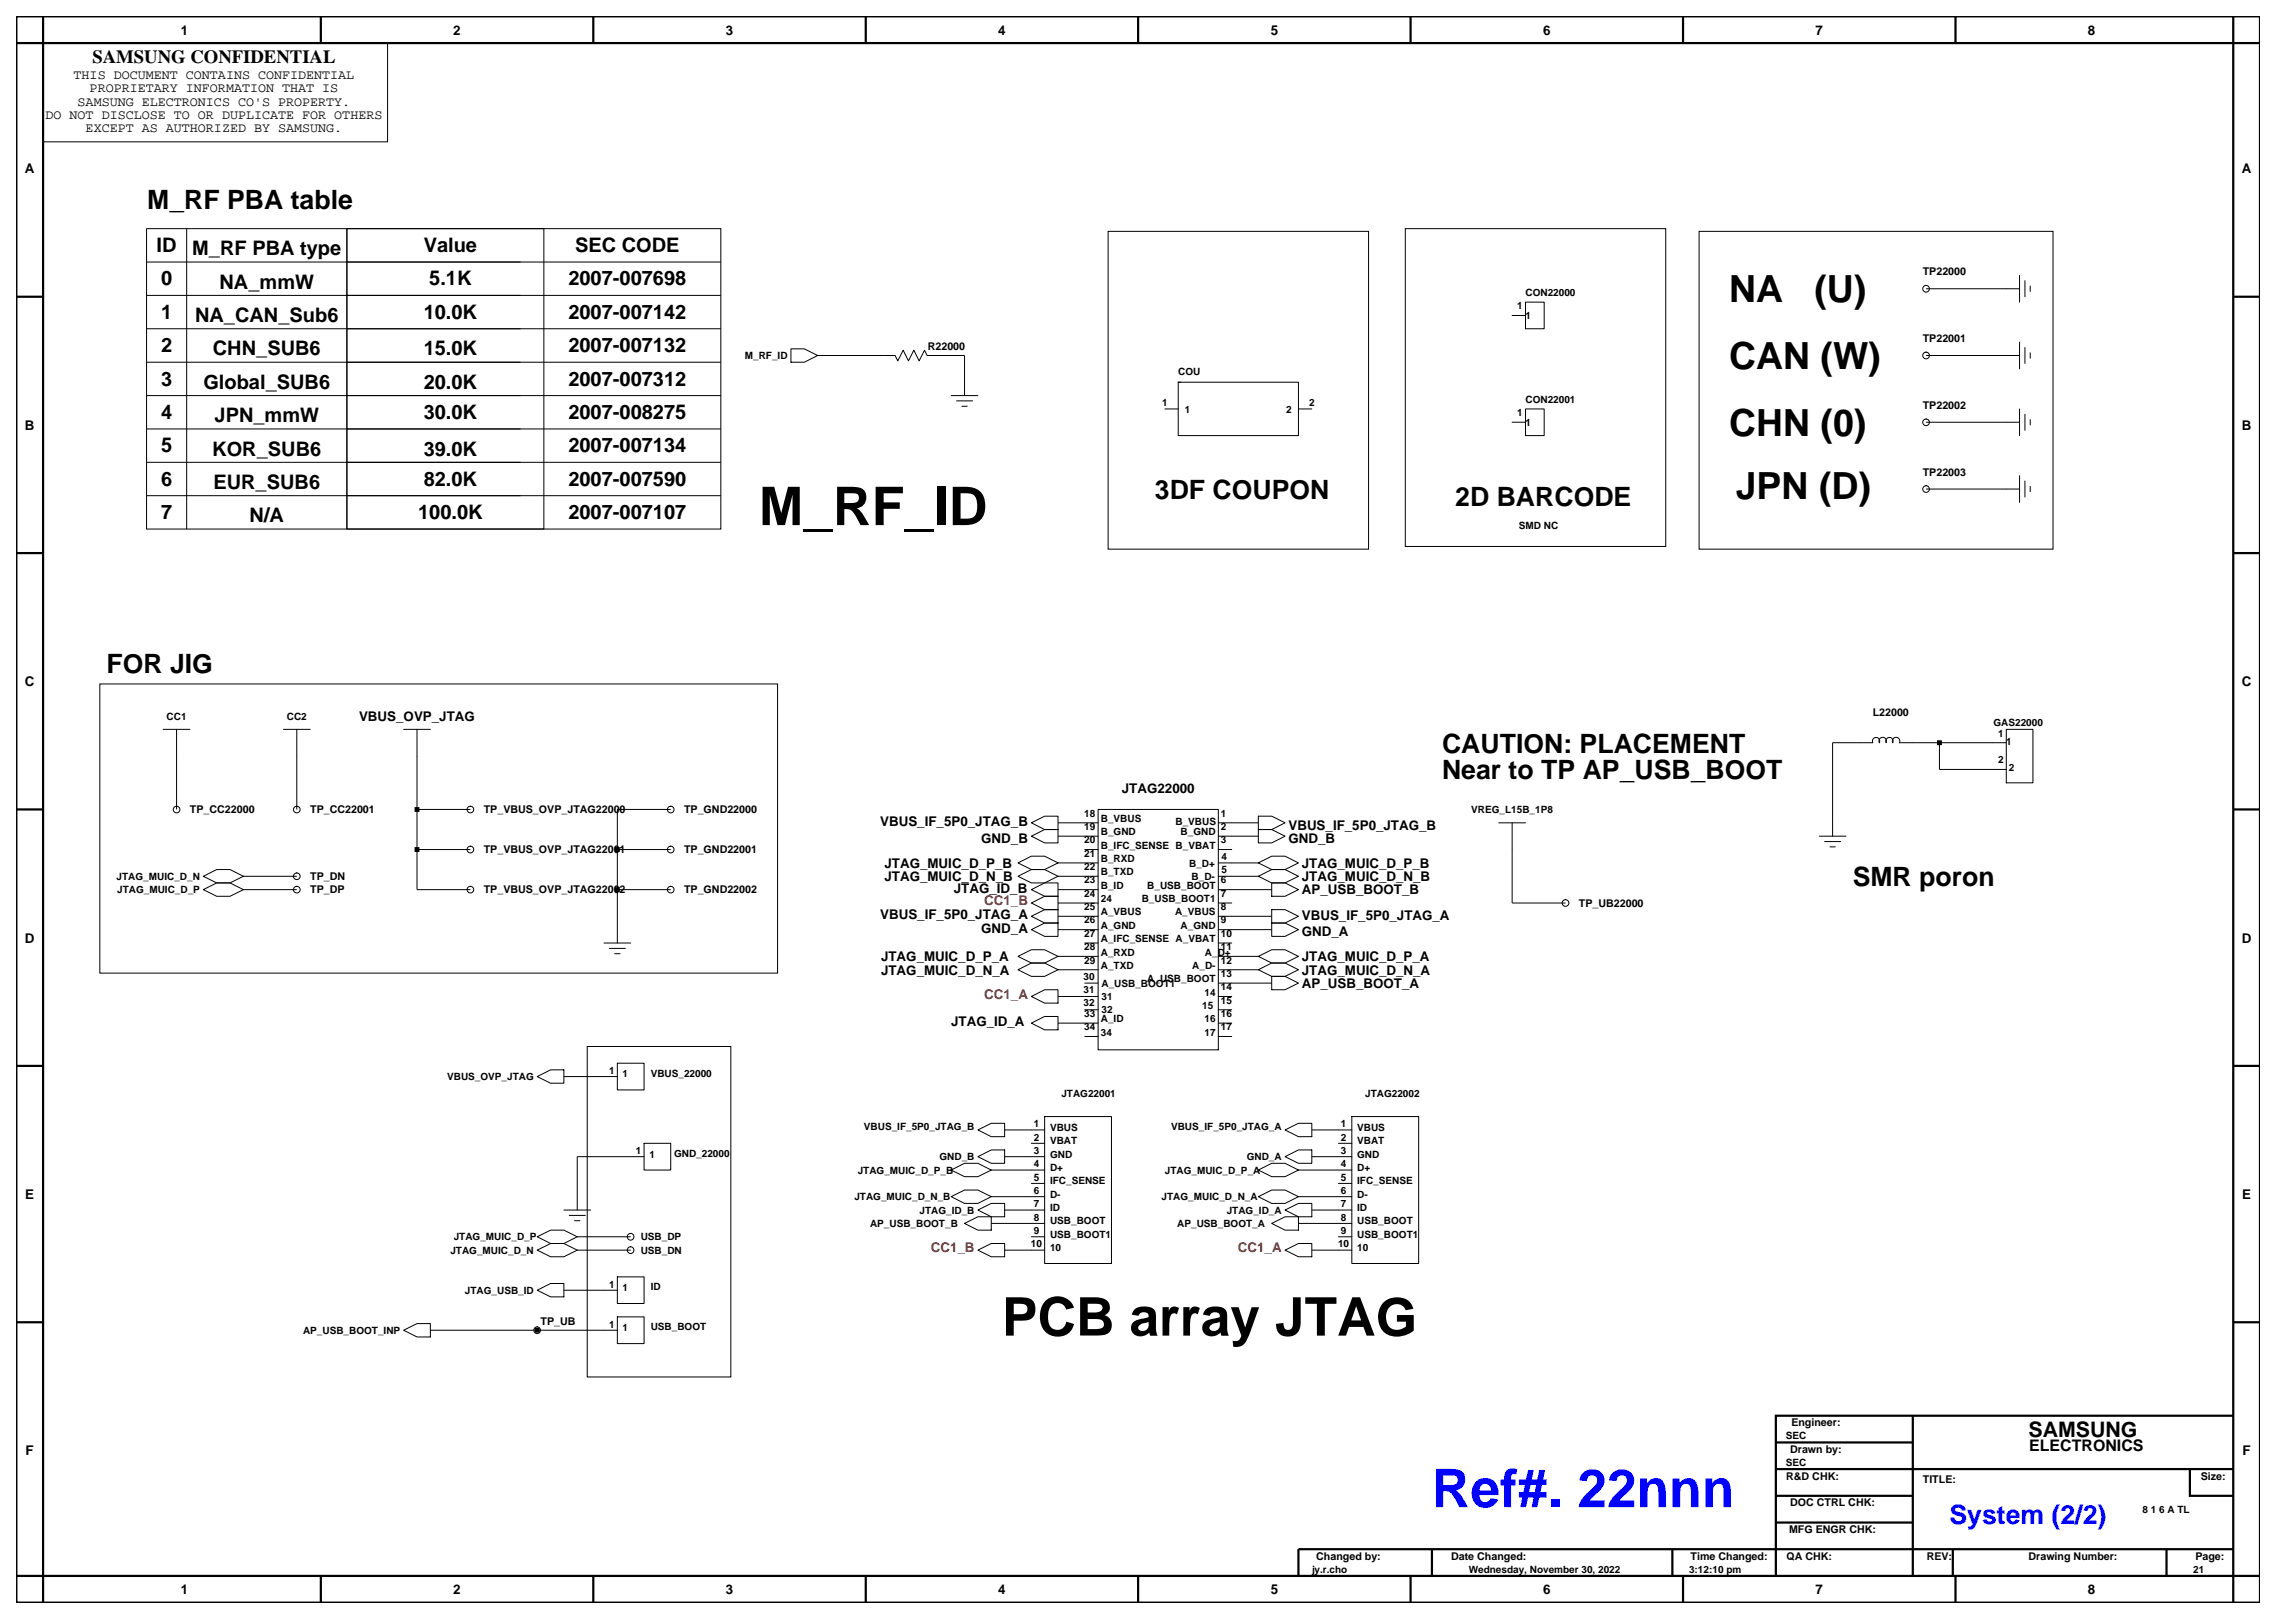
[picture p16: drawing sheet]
<svg xmlns="http://www.w3.org/2000/svg" width="420mm" height="297mm" viewBox="0 0 420 297" stroke-linecap="round" stroke-linejoin="round" font-family="sans-serif">
<defs><g id="words">
<g font-size="9.8">
<text x="139.2" y="96.3">M_RF_ID</text>
<text x="183.8" y="245">PCB array JTAG</text>
</g>
<text font-size="9.8" fill="#00f" x="262.6" y="276.5">Ref#. 22nnn</text>
<g font-size="6.9">
<text x="317.1" y="55.4">NA</text>
<text x="332.8" y="55.4">(U)</text>
<text x="317.1" y="67.7">CAN (W)</text>
<text x="317.1" y="79.9">CHN (0)</text>
<text x="318.4" y="91.5">JPN (D)</text>
</g>
<g font-size="4.9">
<text x="27" y="38.3">M_RF PBA table</text>
<text x="211.8" y="91.5">3DF COUPON</text>
<text x="266.9" y="92.8">2D BARCODE</text>
<text x="19.5" y="123.4">FOR JIG</text>
<text x="264.5" y="143">Near to TP AP_USB_BOOT</text>
<text x="264.5" y="138.1">CAUTION: PLACEMENT</text>
<text x="339.8" y="162.6">SMR poron</text>
</g>
<text font-size="4.9" fill="#00f" x="357.5" y="279.5">System (2/2)</text>
<text font-size="3.9" x="372" y="263.6">SAMSUNG</text>
<g font-size="3.7">
<text x="28.7" y="46.2">ID</text>
<text x="35.3" y="46.8">M_RF PBA type</text>
<text x="77.7" y="46.2">Value</text>
<text x="105.5" y="46.2">SEC CODE</text>
<text x="29.5" y="52.4">0</text>
<text x="40.3" y="53">NA_mmW</text>
<text x="78.7" y="52.4">5.1K</text>
<text x="104.2" y="52.4">2007-007698</text>
<text x="29.5" y="58.5">1</text>
<text x="35.8" y="59.1">NA_CAN_Sub6</text>
<text x="77.7" y="58.5">10.0K</text>
<text x="104.2" y="58.5">2007-007142</text>
<text x="29.5" y="64.6">2</text>
<text x="39" y="65.2">CHN_SUB6</text>
<text x="77.7" y="65.2">15.0K</text>
<text x="104.2" y="64.6">2007-007132</text>
<text x="29.5" y="70.7">3</text>
<text x="37.3" y="71.3">Global_SUB6</text>
<text x="77.7" y="71.3">20.0K</text>
<text x="104.2" y="70.7">2007-007312</text>
<text x="29.5" y="76.9">4</text>
<text x="39.3" y="77.5">JPN_mmW</text>
<text x="77.7" y="76.9">30.0K</text>
<text x="104.2" y="76.9">2007-008275</text>
<text x="29.5" y="83">5</text>
<text x="38.9" y="83.6">KOR_SUB6</text>
<text x="77.7" y="83.6">39.0K</text>
<text x="104.2" y="83">2007-007134</text>
<text x="29.5" y="89.1">6</text>
<text x="39.1" y="89.7">EUR_SUB6</text>
<text x="77.7" y="89.1">82.0K</text>
<text x="104.2" y="89.1">2007-007590</text>
<text x="29.5" y="95.2">7</text>
<text x="45.8" y="95.8">N/A</text>
<text x="76.7" y="95.2">100.0K</text>
<text x="104.2" y="95.2">2007-007107</text>
</g>
<text font-size="3.4" x="17" y="11.5">SAMSUNG CONFIDENTIAL</text>
<text font-size="2.9" x="372.2" y="266.3">ELECTRONICS</text>
<g font-size="2.5">
<text x="33.2" y="6.3">1</text>
<text x="83.1" y="6.3">2</text>
<text x="133.1" y="6.3">3</text>
<text x="183.1" y="6.3">4</text>
<text x="233.1" y="6.3">5</text>
<text x="283" y="6.3">6</text>
<text x="333" y="6.3">7</text>
<text x="382.9" y="6.3">8</text>
<text x="13.5" y="14.5">THIS DOCUMENT CONTAINS CONFIDENTIAL</text>
<text x="16.4" y="16.9">PROPRIETARY INFORMATION THAT IS</text>
<text x="8.4" y="21.8">DO NOT DISCLOSE TO OR DUPLICATE FOR OTHERS</text>
<text x="14.2" y="19.4">SAMSUNG ELECTRONICS CO'S PROPERTY.</text>
<text x="15.7" y="24.3">EXCEPT AS AUTHORIZED BY SAMSUNG.</text>
<text x="4.6" y="31.8">A</text>
<text x="411.2" y="31.8">A</text>
<text x="4.6" y="78.8">B</text>
<text x="411.2" y="78.8">B</text>
<text x="4.6" y="125.9">C</text>
<text x="411.2" y="125.9">C</text>
<text x="65.9" y="132.2">VBUS_OVP_JTAG</text>
<text x="205.7" y="145.4">JTAG22000</text>
<text x="161.4" y="151.5">VBUS_IF_5P0_JTAG_B</text>
<text x="180" y="154.6">GND_B</text>
<text x="236.3" y="152.2">VBUS_IF_5P0_JTAG_B</text>
<text x="236.3" y="154.6">GND_B</text>
<text x="162.2" y="159.2">JTAG_MUIC_D_P_B</text>
<text x="162.2" y="161.6">JTAG_MUIC_D_N_B</text>
<text x="238.8" y="159.2">JTAG_MUIC_D_P_B</text>
<text x="238.8" y="161.6">JTAG_MUIC_D_N_B</text>
<text x="174.9" y="163.7">JTAG_ID_B</text>
<text x="238.8" y="164.1">AP_USB_BOOT_B</text>
<text x="4.6" y="172.9">D</text>
<text x="161.4" y="168.6">VBUS_IF_5P0_JTAG_A</text>
<text x="180" y="171.2">GND_A</text>
<text x="238.8" y="171.8">GND_A</text>
<text x="238.8" y="168.7">VBUS_IF_5P0_JTAG_A</text>
<text x="411.2" y="172.9">D</text>
<text x="161.6" y="176.3">JTAG_MUIC_D_P_A</text>
<text x="161.6" y="178.8">JTAG_MUIC_D_N_A</text>
<text x="238.8" y="176.3">JTAG_MUIC_D_P_A</text>
<text x="238.8" y="178.8">JTAG_MUIC_D_N_A</text>
<text x="238.8" y="181.2">AP_USB_BOOT_A</text>
<text x="174.4" y="188.2">JTAG_ID_A</text>
<text x="4.6" y="219.9">E</text>
<text x="411.2" y="219.9">E</text>
<text x="4.7" y="266.9">F</text>
<text x="411.3" y="266.9">F</text>
<text x="33.2" y="292.4">1</text>
<text x="83.1" y="292.4">2</text>
<text x="133.1" y="292.4">3</text>
<text x="183.1" y="292.4">4</text>
<text x="233.1" y="292.4">5</text>
<text x="283" y="292.4">6</text>
<text x="333" y="292.4">7</text>
<text x="382.9" y="292.4">8</text>
</g>
<g font-size="2.5" fill="#f00">
<text x="180.5" y="166">CC1_B</text>
<text x="180.5" y="183.2">CC1_A</text>
<text x="170.7" y="229.7">CC1_B</text>
<text x="227" y="229.7">CC1_A</text>
</g>
<g font-size="2">
<text x="352.7" y="50.5">TP22000</text>
<text x="170.2" y="64.2">R22000</text>
<text x="352.7" y="62.8">TP22001</text>
<text x="352.7" y="75">TP22002</text>
<text x="352.7" y="87.3">TP22003</text>
<text x="343.5" y="131.3">L22000</text>
<text x="34.8" y="149.2">TP_CC22000</text>
<text x="56.9" y="149.2">TP_CC22001</text>
<text x="88.7" y="149.2">TP_VBUS_OVP_JTAG22000</text>
<text x="125.5" y="149.2">TP_GND22000</text>
<text x="56.9" y="161.4">TP_DN</text>
<text x="88.7" y="156.5">TP_VBUS_OVP_JTAG22001</text>
<text x="125.5" y="156.5">TP_GND22001</text>
<text x="56.9" y="163.9">TP_DP</text>
<text x="88.7" y="163.9">TP_VBUS_OVP_JTAG22002</text>
<text x="125.5" y="163.9">TP_GND22002</text>
<text x="289.6" y="166.3">TP_UB22000</text>
<text x="99.1" y="243">TP_UB</text>
<text x="328.5" y="261.6">Engineer:</text>
<text x="328.3" y="266.5">Drawn by:</text>
<text x="327.6" y="271.4">R&amp;D CHK:</text>
<text x="352.7" y="272">TITLE:</text>
<text x="403.6" y="271.4">Size:</text>
<text x="328.1" y="281.2">MFG ENGR CHK:</text>
<text x="328.3" y="276.3">DOC CTRL CHK:</text>
<text x="241.4" y="286.1">Changed by:</text>
<text x="266.1" y="286.1">Date Changed:</text>
<text x="310.1" y="286.1">Time Changed:</text>
<text x="327.6" y="286.1">QA CHK:</text>
<text x="353.4" y="286.1">REV:</text>
<text x="372" y="286.1">Drawing Number:</text>
<text x="402.6" y="286.1">Page:</text>
</g>
<g font-size="1.8">
<text x="278.3" y="56.7">1</text>
<text x="279.8" y="58.5">1</text>
<text x="279.8" y="54.3">CON22000</text>
<text x="136.6" y="65.9">M_RF_ID</text>
<text x="216.1" y="68.8">COU</text>
<text x="213.1" y="74.4">1</text>
<text x="217.3" y="75.7">1</text>
<text x="235.9" y="75.7">2</text>
<text x="240.1" y="74.4">2</text>
<text x="278.3" y="76.3">1</text>
<text x="279.8" y="73.9">CON22001</text>
<text x="279.8" y="78.1">1</text>
<text x="278.6" y="97">SMD NC</text>
<text x="30.6" y="132">CC1</text>
<text x="52.6" y="132">CC2</text>
<text x="365.6" y="133.2">GAS22000</text>
<text x="366.5" y="135.1">1</text>
<text x="367.9" y="136.6">1</text>
<text x="366.5" y="140">2</text>
<text x="368.4" y="141.5">2</text>
<text x="198.9" y="149.8">18</text>
<text x="223.9" y="149.8">1</text>
<text x="269.8" y="149.1">VREG_L15B_1P8</text>
<text x="198.9" y="152.3">19</text>
<text x="198.9" y="154.7">20</text>
<text x="201.9" y="150.8">B_VBUS</text>
<text x="201.9" y="153.2">B_GND</text>
<text x="201.9" y="155.7">B_IFC_SENSE B_VBAT</text>
<text x="215.6" y="151.3">B_VBUS</text>
<text x="216.5" y="153.2">B_GND</text>
<text x="223.9" y="154.7">3</text>
<text x="223.9" y="152.3">2</text>
<text x="21.4" y="161.4">JTAG_MUIC_D_N</text>
<text x="198.9" y="157.2">21</text>
<text x="198.9" y="159.6">22</text>
<text x="201.9" y="158.1">B_RXD</text>
<text x="201.9" y="160.6">B_TXD</text>
<text x="218.1" y="158.9">B_D+</text>
<text x="218.6" y="161.4">B_D-</text>
<text x="224" y="157.7">4</text>
<text x="224" y="160.1">5</text>
<text x="21.5" y="163.9">JTAG_MUIC_D_P</text>
<text x="198.9" y="164.5">24</text>
<text x="198.9" y="167">25</text>
<text x="198.9" y="162.1">23</text>
<text x="201.9" y="165.5">24</text>
<text x="201.9" y="167.9">A_VBUS</text>
<text x="201.9" y="163">B_ID</text>
<text x="209.4" y="165.5">B_USB_BOOT1</text>
<text x="210.4" y="163">B_USB_BOOT</text>
<text x="215.5" y="167.9">A_VBUS</text>
<text x="223.9" y="162.1">6</text>
<text x="223.9" y="164.5">7</text>
<text x="223.9" y="167">8</text>
<text x="198.9" y="169.4">26</text>
<text x="198.9" y="171.8">27</text>
<text x="201.9" y="170.4">A_GND</text>
<text x="201.9" y="172.8">A_IFC_SENSE A_VBAT</text>
<text x="216.5" y="170.4">A_GND</text>
<text x="223.9" y="169.4">9</text>
<text x="223.9" y="171.8">10</text>
<text x="198.7" y="179.7">30</text>
<text x="198.9" y="174.3">28</text>
<text x="198.9" y="176.8">29</text>
<text x="201.9" y="175.3">A_RXD</text>
<text x="201.9" y="177.7">A_TXD</text>
<text x="218.7" y="177.7">A_D-</text>
<text x="221" y="175.3">A_D+</text>
<text x="223.9" y="174.3">11</text>
<text x="223.9" y="176.8">12</text>
<text x="223.9" y="179.2">13</text>
<text x="198.7" y="182.2">31</text>
<text x="198.7" y="184.6">32</text>
<text x="202" y="183.5">31</text>
<text x="202" y="185.9">32</text>
<text x="202" y="181">A_USB_BOOT1</text>
<text x="210.4" y="180.2">A_USB_BOOT</text>
<text x="220.5" y="185.1">15</text>
<text x="220.9" y="182.6">14</text>
<text x="223.9" y="181.7">14</text>
<text x="223.9" y="184.1">15</text>
<text x="198.9" y="186.5">33</text>
<text x="198.9" y="189">34</text>
<text x="201.9" y="187.5">A_ID</text>
<text x="201.9" y="190">34</text>
<text x="220.9" y="187.5">16</text>
<text x="220.9" y="190">17</text>
<text x="223.9" y="189">17</text>
<text x="223.9" y="186.5">16</text>
<text x="111.7" y="197">1</text>
<text x="114.2" y="197.6">1</text>
<text x="119.3" y="197.5">VBUS_22000</text>
<text x="82" y="198.1">VBUS_OVP_JTAG</text>
<text x="194.7" y="201.2">JTAG22001</text>
<text x="250.4" y="201.2">JTAG22002</text>
<text x="158.4" y="207.4">VBUS_IF_5P0_JTAG_B</text>
<text x="189.6" y="206.8">1</text>
<text x="189.6" y="209.2">2</text>
<text x="192.6" y="207.4">VBUS</text>
<text x="192.6" y="209.9">VBAT</text>
<text x="214.8" y="207.4">VBUS_IF_5P0_JTAG_A</text>
<text x="245.9" y="206.8">1</text>
<text x="245.9" y="209.2">2</text>
<text x="248.9" y="207.4">VBUS</text>
<text x="248.9" y="209.9">VBAT</text>
<text x="116.6" y="211.7">1</text>
<text x="119.1" y="212.3">1</text>
<text x="123.6" y="212.2">GND_22000</text>
<text x="157.3" y="215.3">JTAG_MUIC_D_P_B</text>
<text x="172.3" y="212.8">GND_B</text>
<text x="189.6" y="214.1">4</text>
<text x="189.6" y="211.7">3</text>
<text x="192.6" y="214.8">D+</text>
<text x="192.6" y="212.3">GND</text>
<text x="213.6" y="215.3">JTAG_MUIC_D_P_A</text>
<text x="228.7" y="212.8">GND_A</text>
<text x="245.9" y="214.1">4</text>
<text x="245.9" y="211.7">3</text>
<text x="248.9" y="214.8">D+</text>
<text x="248.9" y="212.3">GND</text>
<text x="156.7" y="220.2">JTAG_MUIC_D_N_B</text>
<text x="189.6" y="216.6">5</text>
<text x="189.6" y="219">6</text>
<text x="189.6" y="221.5">7</text>
<text x="192.6" y="217.2">IFC_SENSE</text>
<text x="192.6" y="219.7">D-</text>
<text x="213" y="220.2">JTAG_MUIC_D_N_A</text>
<text x="245.9" y="216.6">5</text>
<text x="245.9" y="219">6</text>
<text x="245.9" y="221.5">7</text>
<text x="248.9" y="217.2">IFC_SENSE</text>
<text x="248.9" y="219.7">D-</text>
<text x="83.2" y="227.5">JTAG_MUIC_D_P</text>
<text x="117.5" y="227.5">USB_DP</text>
<text x="159.6" y="225.1">AP_USB_BOOT_B</text>
<text x="168.6" y="222.7">JTAG_ID_B</text>
<text x="189.6" y="223.9">8</text>
<text x="189.6" y="226.4">9</text>
<text x="192.6" y="222.2">ID</text>
<text x="192.6" y="224.6">USB_BOOT</text>
<text x="192.6" y="227">USB_BOOT1</text>
<text x="215.9" y="225.1">AP_USB_BOOT_A</text>
<text x="225" y="222.7">JTAG_ID_A</text>
<text x="245.9" y="223.9">8</text>
<text x="245.9" y="226.4">9</text>
<text x="248.9" y="222.2">ID</text>
<text x="248.9" y="224.6">USB_BOOT</text>
<text x="248.9" y="227">USB_BOOT1</text>
<text x="82.6" y="230">JTAG_MUIC_D_N</text>
<text x="117.5" y="229.9">USB_DN</text>
<text x="189.1" y="228.8">10</text>
<text x="192.6" y="229.5">10</text>
<text x="245.4" y="228.8">10</text>
<text x="248.9" y="229.5">10</text>
<text x="85.3" y="237.4">JTAG_USB_ID</text>
<text x="111.7" y="236.2">1</text>
<text x="114.2" y="236.8">1</text>
<text x="119.3" y="236.7">ID</text>
<text x="55.6" y="244.7">AP_USB_BOOT_INP</text>
<text x="111.7" y="243.5">1</text>
<text x="114.2" y="244.2">1</text>
<text x="119.3" y="244">USB_BOOT</text>
<text x="327.5" y="264">SEC</text>
<text x="327.5" y="268.9">SEC</text>
<text x="392.9" y="277.5">8 1 6 A TL</text>
<text x="240.6" y="288.5">jy.r.cho</text>
<text x="269.4" y="288.5">Wednesday, November 30, 2022</text>
<text x="309.8" y="288.5">3:12:10 pm</text>
<text x="402.3" y="288.5">21</text>
</g>
</g></defs>
<!-- layer: MFD Layer /idea/tmp/Extended-Print.dk98.choi.sheet2.5.mfd -->
<g fill="none" stroke="#000" stroke-width=".18">
<path d="M71.1 7.9v18.1h-63.2M26.9 41.9h72.8v55.1h-72.8zM26.9 54.2h105.3M26.9 48.1h105.3M34.2 41.9v55.1M63.6 41.9h68.6v55.1h-68.6zM63.6 41.9v55.1M203.2 42.4h47.8v58.3h-47.8zM257.7 41.9h47.8v58.3h-47.8zM277.3 57.9h2.5M279.8 55.4h3.4v4.9h-3.4zM311.6 42.4h64.9v58.3h-64.9z"/>
<path d="M353.3 53h17.1M370.4 50.5v4.9M371.4 51.5v2.9M372.4 52.5v1M26.9 72.6h105.3M26.9 60.3h105.3M26.9 66.4h105.3M26.9 78.7h105.3M145.1 64h2.4l2.5 1.2-2.5 1.2h-2.4zM150 65.2h14.2l.5 1 .9-2 1 2 1-2 1 2 1-2 .4 1h6.9v7.4M174.4 72.6h5M175.4 73.5h3"/>
<path d="M176.4 74.5h1M213.6 75h2.5M216.1 70.1h22v9.8h-22zM216.1 70.1h.5M238.1 75h2.5M277.3 77.5h2.5M279.8 75h3.4v4.9h-3.4zM353.3 77.5h17.1M353.3 65.2h17.1M370.4 62.8v4.9M370.4 75v4.9M371.4 63.7v3"/>
<path d="M371.4 76v2.9M372.4 64.7v1M372.4 77v.9M26.9 84.8h105.3M26.9 90.9h105.3M353.3 89.7h17.1M370.4 87.3v4.9M371.4 88.2v3M372.4 89.2v1M18.3 125.5h124.3v53h-124.3zM29.9 133.8h4.9M32.4 133.8v14.7"/>
<path d="M52 133.8h4.9M54.4 133.8v14.7M74 133.8h4.9M76.5 133.8v29.4h9.8M345.9 136.2a.69 .69 0 0 0-.6-.9 .69 .69 0 0 0-.6 .9 .67 .67 0 0 0-.6-.9 .67 .67 0 0 0-.6 .9h-7.4v17.2M345.9 136.2a.67 .67 0 0 1 .6-.9 .67 .67 0 0 1 .6 .9 .69 .69 0 0 1 .7-.9 .69 .69 0 0 1 .6 .9h19.6M355.7 136.2v4.9h12.3M368 133.8h4.9v9.8h-4.9zM76.5 155.8h9.8M76.5 148.5h9.8M113.2 155.8v7.4h9.8M113.2 155.8h9.8"/>
<path d="M123 148.5h-9.8v7.3M186.7 158.3l2.5-1.2h2.4l2.4 1.2-2.4 1.2h-2.4zM189.2 150.9l2.4-1.2h2.4v2.5h-2.4zM189.2 153.4l2.4-1.2h2.4v2.4h-2.4zM194 153.4h7.4M194 150.9h7.4M194 158.3h7.4M198.9 155.8h2.5M201.4 148.5h22v44.1h-22zM223.4 153.4h7.4M223.4 150.9h7.4M223.4 155.8h2.5"/>
<path d="M223.4 158.3h7.4M230.8 149.7h2.4l2.5 1.2-2.5 1.3h-2.4zM230.8 152.2h2.4l2.5 1.2-2.5 1.2h-2.4zM230.8 158.3l2.4-1.2h2.5l2.4 1.2-2.4 1.2h-2.5zM274.9 150.9h4.9M277.3 150.9v14.7h9.8M333.7 153.4h4.9M334.6 154.4h3M335.6 155.3h1M37.3 160.7l2.4-1.2h2.5l2.4 1.2-2.4 1.3h-2.5zM37.3 163.2l2.4-1.2h2.5l2.4 1.2-2.4 1.2h-2.5zM44.6 160.7h9.8"/>
<path d="M44.6 163.2h9.8M110.8 173h4.9M111.8 174h2.9M112.7 174.9h1M113.2 163.2v9.8M186.7 160.7l2.5-1.2h2.4l2.4 1.2-2.4 1.3h-2.4zM186.7 177.9l2.5-1.2h2.4l2.4 1.2-2.4 1.2h-2.4zM186.7 175.4l2.5-1.2h2.4l2.4 1.2-2.4 1.3h-2.4zM189.2 165.6l2.4-1.2h2.4v2.5h-2.4zM189.2 170.5l2.4-1.2h2.4v2.5h-2.4zM189.2 163.2l2.4-1.2h2.4v2.4h-2.4zM189.2 168.1l2.4-1.2h2.4v2.4h-2.4z"/>
<path d="M194 165.6h7.4M194 170.5h7.4M194 160.7h7.4M194 163.2h7.4M194 168.1h7.4M194 175.4h7.4M194 177.9h7.4M198.9 173h2.5M223.4 160.7h7.4M223.4 163.2h9.8M223.4 165.6h2.5M223.4 168.1h9.8"/>
<path d="M223.4 170.5h9.8M223.4 173h2.5M223.4 175.4h7.4M223.4 177.9h7.4M230.8 160.7l2.4-1.2h2.5l2.4 1.2-2.4 1.3h-2.5zM230.8 177.9l2.4-1.2h2.5l2.4 1.2-2.4 1.2h-2.5zM230.8 175.4l2.4-1.2h2.5l2.4 1.2-2.4 1.3h-2.5zM233.2 169.3h2.5l2.4 1.2-2.4 1.3h-2.5zM233.2 166.9h2.5l2.4 1.2-2.4 1.2h-2.5zM233.2 162h2.5l2.4 1.2-2.4 1.2h-2.5zM233.2 179.1h2.5l2.4 1.2-2.4 1.3h-2.5zM98.5 197.5l2.5-1.2h2.4v2.4h-2.4z"/>
<path d="M103.4 197.5h9.8M107.7 192h26.3v60.6h-26.3zM113.2 195h4.9v4.9h-4.9zM189.2 182.8l2.4-1.2h2.4v2.4h-2.4zM189.2 187.7l2.4-1.2h2.4v2.4h-2.4zM194 182.8h7.4M194 187.7h7.4M198.9 190.1h2.5M198.9 180.3h2.5M198.9 185.2h2.5M223.4 190.1h2.5M223.4 180.3h9.8"/>
<path d="M223.4 182.8h2.5M223.4 185.2h2.5M223.4 187.7h2.5M118.1 209.7h4.9v4.9h-4.9zM118.1 212.2h-12.2v9.8M174.4 219.5l2.5-1.2h2.5l2.4 1.2-2.4 1.3h-2.5zM174.4 214.6l2.5-1.2h2.5l2.4 1.2-2.4 1.2h-2.5zM179.4 207.3l2.4-1.2h2.5v2.4h-2.5zM179.4 212.2l2.4-1.3h2.5v2.5h-2.5zM181.8 214.6h9.8M181.8 219.5h9.8M184.3 207.3h7.3"/>
<path d="M184.3 212.2h7.3M189.2 209.7h2.4M189.2 217.1h2.4M191.6 204.8h12.3v27h-12.3zM230.8 214.6l2.4-1.2h2.5l2.4 1.2-2.4 1.2h-2.5zM230.8 219.5l2.4-1.2h2.5l2.4 1.2-2.4 1.3h-2.5zM235.7 207.3l2.4-1.2h2.5v2.4h-2.5zM235.7 212.2l2.4-1.3h2.5v2.5h-2.5zM238.1 214.6h9.8M238.1 219.5h9.8M240.6 207.3h7.3M240.6 212.2h7.3"/>
<path d="M245.5 209.7h2.4M245.5 217.1h2.4M247.9 204.8h12.3v27h-12.3zM98.5 229.3l2.5-1.2h2.4l2.5 1.2-2.5 1.2h-2.4zM98.5 226.9l2.5-1.2h2.4l2.5 1.2-2.5 1.2h-2.4zM98.5 236.7l2.5-1.3h2.4v2.5h-2.4zM103.4 222h4.9M103.4 236.7h9.8M104.4 223h3M105.4 223.9h1M105.9 229.3h9.8M105.9 226.9h9.8"/>
<path d="M113.2 234.2h4.9v4.9h-4.9zM176.9 224.4l2.5-1.2h2.4v2.5h-2.4zM179.4 222l2.4-1.2h2.5v2.4h-2.5zM179.4 229.3l2.4-1.2h2.5v2.4h-2.5zM181.8 224.4h9.8M184.3 222h7.3M184.3 229.3h7.3M189.2 226.9h2.4M233.2 224.4l2.5-1.2h2.4v2.5h-2.4zM235.7 229.3l2.4-1.2h2.5v2.4h-2.5zM235.7 222l2.4-1.2h2.5v2.4h-2.5zM238.1 224.4h9.8"/>
<path d="M240.6 222h7.3M240.6 229.3h7.3M245.5 226.9h2.4M74 244l2.5-1.2h2.4v2.5h-2.4zM78.9 244h34.3M113.2 241.6h4.9v4.9h-4.9z"/>
<circle cx="353.3" cy="53" r=".61"/>
<circle cx="353.3" cy="65.2" r=".61"/>
<circle cx="353.3" cy="77.5" r=".61"/>
<circle cx="353.3" cy="89.7" r=".61"/>
<circle cx="32.4" cy="148.5" r=".61"/>
<circle cx="54.4" cy="148.5" r=".61"/>
<circle cx="86.3" cy="155.8" r=".61"/>
<circle cx="86.3" cy="148.5" r=".61"/>
<circle cx="123" cy="155.8" r=".61"/>
<circle cx="123" cy="148.5" r=".61"/>
<circle cx="54.4" cy="163.2" r=".61"/>
<circle cx="54.4" cy="160.7" r=".61"/>
<circle cx="86.3" cy="163.2" r=".61"/>
<circle cx="123" cy="163.2" r=".61"/>
<circle cx="287.1" cy="165.7" r=".61"/>
<circle cx="115.7" cy="226.9" r=".61"/>
<circle cx="115.7" cy="229.3" r=".61"/>
<circle cx="98.5" cy="244" r=".61"/>
</g>
<g fill="#000" stroke="#000" stroke-width=".41">
<path d="M355.5 136h.5v.5h-.5z" fill-rule="evenodd"/>
<path d="M76.2 155.6h.5v.5h-.5z" fill-rule="evenodd"/>
<path d="M76.2 148.3h.5v.4h-.5z" fill-rule="evenodd"/>
<path d="M113 155.6h.5v.5h-.5z" fill-rule="evenodd"/>
<path d="M113 162.9h.5v.5h-.5z" fill-rule="evenodd"/>
<path d="M98.3 243.8h.5v.5h-.5z" fill-rule="evenodd"/>
</g>
<g fill="none" stroke="#000" stroke-width=".41">
<path d="M3 7.9h411.5M3 3h411.5v291h-411.5zM7.9 3v291M58.8 3v4.9M108.8 3v4.9M158.8 3v4.9M208.7 3v4.9M258.7 3v4.9M308.7 3v4.9M358.7 3v4.9M409.6 3v291M3 54.4h4.9"/>
<path d="M409.6 54.4h4.9M3 101.5h4.9M409.6 101.5h4.9M3 148.5h4.9M409.6 148.5h4.9M3 195.5h4.9M409.6 195.5h4.9M3 242.6h4.9M350.8 259.7v29.4M409.6 259.7h-83.9v29.4M409.6 242.6h4.9M325.7 264.6h25.1"/>
<path d="M325.7 269.5h83.9M325.7 274.4h25.1M325.7 279.3h25.1M401.6 269.5v4.9h8M3 289.1h411.5M58.8 289.1v4.9M108.8 289.1v4.9M158.8 289.1v4.9M208.7 289.1v4.9M258.7 289.1v4.9M262.6 284.2v4.9M306.7 284.2v4.9"/>
<path d="M308.7 289.1v4.9M358.2 284.2v4.9M358.7 289.1v4.9M397.4 284.2v4.9M409.6 284.2h-171.5v4.9"/>
</g>
<use href="#words"/>
</svg>
